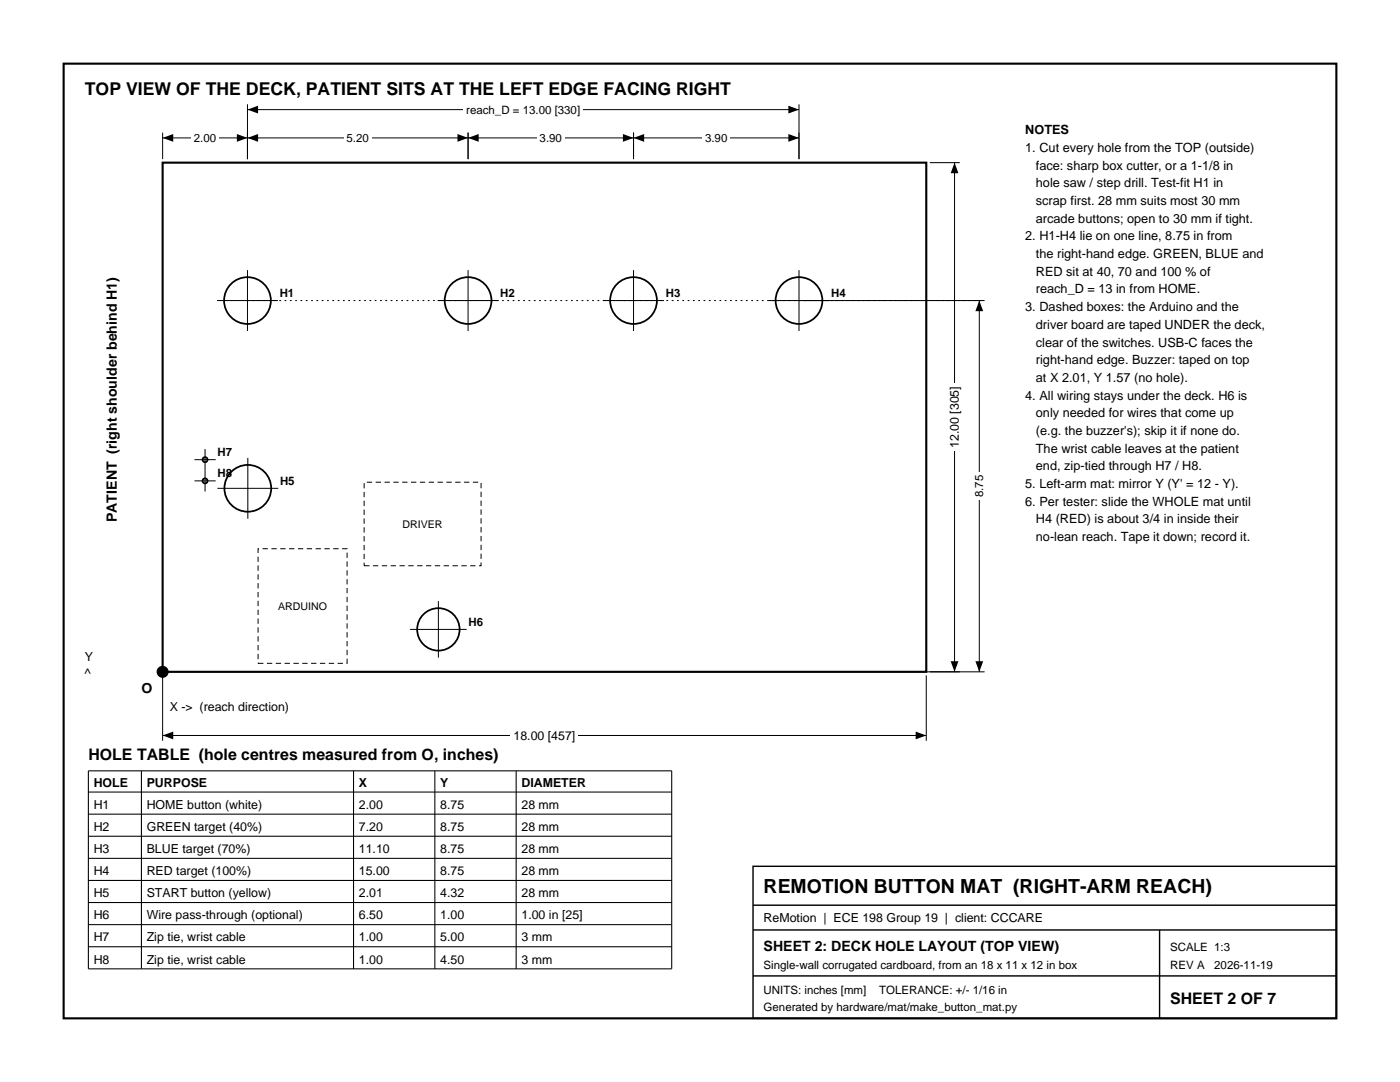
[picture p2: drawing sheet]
<svg xmlns="http://www.w3.org/2000/svg" width="279mm" height="216mm" viewBox="0 0 279 216" stroke-linecap="round" stroke-linejoin="round" font-family="sans-serif">
<defs><g id="words">
<text font-size="3.9" x="152.4" y="178.2">REMOTION BUTTON MAT (RIGHT-ARM REACH)</text>
<text font-size="3.5" x="16.9" y="19">TOP VIEW OF THE DECK, PATIENT SITS AT THE LEFT EDGE FACING RIGHT</text>
<g font-size="3.2">
<text x="17.6" y="151.7">HOLE TABLE (hole centres measured from O, inches)</text>
<text x="233.5" y="200.4">SHEET 2 OF 7</text>
</g>
<g font-size="2.8">
<text x="23.3" y="104.2" transform="rotate(-90 23.3 104.2)">PATIENT (right shoulder behind H1)</text>
<text x="28.2" y="138.3">O</text>
<text x="152.4" y="189.8">SHEET 2: DECK HOLE LAYOUT (TOP VIEW)</text>
</g>
<g font-size="2.5">
<text x="204.6" y="26.8">NOTES</text>
<text x="204.6" y="30.3">1. Cut every hole from the TOP (outside)</text>
<text x="206.7" y="33.9">face: sharp box cutter, or a 1-1/8 in</text>
<text x="206.7" y="37.4">hole saw / step drill. Test-fit H1 in</text>
<text x="206.7" y="40.9">scrap first. 28 mm suits most 30 mm</text>
<text x="204.6" y="48">2. H1-H4 lie on one line, 8.75 in from</text>
<text x="206.7" y="44.4">arcade buttons; open to 30 mm if tight.</text>
<text x="206.7" y="51.5">the right-hand edge. GREEN, BLUE and</text>
<text x="206.7" y="55">RED sit at 40, 70 and 100 % of</text>
<text x="206.7" y="58.6">reach_D = 13 in from HOME.</text>
<text x="204.6" y="62.1">3. Dashed boxes: the Arduino and the</text>
<text x="206.7" y="65.6">driver board are taped UNDER the deck,</text>
<text x="206.7" y="69.1">clear of the switches. USB-C faces the</text>
<text x="206.7" y="72.7">right-hand edge. Buzzer: taped on top</text>
<text x="206.7" y="76.2">at X 2.01, Y 1.57 (no hole).</text>
<text x="204.6" y="79.7">4. All wiring stays under the deck. H6 is</text>
<text x="206.7" y="83.3">only needed for wires that come up</text>
<text x="191.4" y="89.4" transform="rotate(-90 191.4 89.4)">12.00 [305]</text>
<text x="206.7" y="86.8">(e.g. the buzzer's); skip it if none do.</text>
<text x="206.7" y="90.3">The wrist cable leaves at the patient</text>
<text x="206.7" y="93.8">end, zip-tied through H7 / H8.</text>
<text x="204.6" y="97.4">5. Left-arm mat: mirror Y (Y' = 12 - Y).</text>
<text x="204.6" y="100.9">6. Per tester: slide the WHOLE mat until</text>
<text x="206.7" y="104.4">H4 (RED) is about 3/4 in inside their</text>
<text x="206.7" y="107.9">no-lean reach. Tape it down; record it.</text>
<text x="16.9" y="131.9">Y</text>
<text x="16.9" y="135.1">^</text>
<text x="33.9" y="141.8">X -&gt; (reach direction)</text>
<text x="102.5" y="147.6">18.00 [457]</text>
<text x="18.7" y="157">HOLE</text>
<text x="18.7" y="161.4">H1</text>
<text x="29.3" y="157">PURPOSE</text>
<text x="29.3" y="161.4">HOME button (white)</text>
<text x="71.6" y="157">X</text>
<text x="71.6" y="161.4">2.00</text>
<text x="87.8" y="157">Y</text>
<text x="87.8" y="161.4">8.75</text>
<text x="104.1" y="157">DIAMETER</text>
<text x="104.1" y="161.4">28 mm</text>
<text x="18.7" y="165.8">H2</text>
<text x="29.3" y="165.8">GREEN target (40%)</text>
<text x="71.6" y="165.8">7.20</text>
<text x="87.8" y="165.8">8.75</text>
<text x="104.1" y="165.8">28 mm</text>
<text x="18.7" y="170.2">H3</text>
<text x="29.3" y="170.2">BLUE target (70%)</text>
<text x="71.6" y="170.2">11.10</text>
<text x="87.8" y="170.2">8.75</text>
<text x="104.1" y="170.2">28 mm</text>
<text x="18.7" y="174.6">H4</text>
<text x="18.7" y="179">H5</text>
<text x="29.3" y="174.6">RED target (100%)</text>
<text x="29.3" y="179">START button (yellow)</text>
<text x="71.6" y="174.6">15.00</text>
<text x="71.6" y="179">2.01</text>
<text x="87.8" y="174.6">8.75</text>
<text x="87.8" y="179">4.32</text>
<text x="104.1" y="174.6">28 mm</text>
<text x="104.1" y="179">28 mm</text>
<text x="18.7" y="183.4">H6</text>
<text x="29.3" y="183.4">Wire pass-through (optional)</text>
<text x="71.6" y="183.4">6.50</text>
<text x="87.8" y="183.4">1.00</text>
<text x="104.1" y="183.4">1.00 in [25]</text>
<text x="152.4" y="184">ReMotion | ECE 198 Group 19 | client: CCCARE</text>
<text x="18.7" y="187.9">H7</text>
<text x="29.3" y="187.9">Zip tie, wrist cable</text>
<text x="71.6" y="187.9">1.00</text>
<text x="87.8" y="187.9">5.00</text>
<text x="104.1" y="187.9">3 mm</text>
<text x="18.7" y="192.3">H8</text>
<text x="29.3" y="192.3">Zip tie, wrist cable</text>
<text x="71.6" y="192.3">1.00</text>
<text x="87.8" y="192.3">4.50</text>
<text x="104.1" y="192.3">3 mm</text>
</g>
<g font-size="2.3">
<text x="93" y="22.7">reach_D = 13.00 [330]</text>
<text x="38.7" y="28.3">2.00</text>
<text x="69.2" y="28.3">5.20</text>
<text x="107.7" y="28.3">3.90</text>
<text x="140.7" y="28.3">3.90</text>
<text x="55.8" y="59.3">H1</text>
<text x="99.8" y="59.3">H2</text>
<text x="132.9" y="59.3">H3</text>
<text x="165.9" y="59.3">H4</text>
<text x="43.4" y="91">H7</text>
<text x="43.4" y="95.2">H8</text>
<text x="55.9" y="96.7">H5</text>
<text x="196.2" y="99.2" transform="rotate(-90 196.2 99.2)">8.75</text>
<text x="93.5" y="124.9">H6</text>
<text x="233.5" y="189.8">SCALE 1:3</text>
<text x="152.4" y="193.3">Single-wall corrugated cardboard, from an 18 x 11 x 12 in box</text>
<text x="233.5" y="193.3">REV A</text>
<text x="242.3" y="193.3">2026-11-19</text>
<text x="152.4" y="198.3">UNITS: inches [mm]</text>
<text x="152.4" y="201.8">Generated by hardware/mat/make_button_mat.py</text>
<text x="175.5" y="198.3">TOLERANCE: +/- 1/16 in</text>
</g>
<g font-size="2.1">
<text x="80.3" y="105.3">DRIVER</text>
<text x="55.5" y="121.6">ARDUINO</text>
</g>
</g></defs>
<path d="M12.7 12.7h254v190.5h-254zM32.5 32.5h152.4v101.6h-152.4z" fill="none" stroke="#000" stroke-width=".42"/>
<path d="M150.3 172.9h116.4v30.3h-116.4zM150.3 180.6h116.4M150.3 185.6h116.4M150.3 194.7h116.4M231.4 185.6v17.6" fill="none" stroke="#000" stroke-width=".28"/>
<path d="M72.7 96.2h23.3v16.7h-23.3zM51.5 109.5h17.8v22.9h-17.8z" fill="none" stroke="#000" stroke-width=".2" stroke-dasharray="1.1 .7" stroke-linecap="butt"/>
<g fill="none" stroke="#000" stroke-width=".35">
<circle cx="49.4" cy="60" r="4.7"/>
<circle cx="93.4" cy="60" r="4.7"/>
<circle cx="126.4" cy="60" r="4.7"/>
<circle cx="159.5" cy="60" r="4.7"/>
<circle cx="40.9" cy="96" r=".5"/>
<circle cx="40.9" cy="91.7" r=".5"/>
<circle cx="49.5" cy="97.4" r="4.7"/>
<circle cx="87.5" cy="125.6" r="4.2"/>
</g>
<g fill="none" stroke="#000" stroke-width=".2">
<path d="M32.5 26.5v5.3M32.5 27.5h16.9M49.4 26.5v5.3M43.3 60h12.2M49.4 53.9v12.1M87.3 60h12.2M93.4 53.9v12.1M120.4 60h12.1M126.4 53.9v12.1M153.4 60h12.1M159.5 53.9v12.1M38.8 91.7h4.2"/>
<path d="M38.8 96h4.2M40.9 89.6v8.5M43.4 97.4h12.1M49.5 91.4v12.1M87.5 119.9v11.3M81.8 125.6h11.3"/>
</g>
<circle cx="32.5" cy="134.1" r="1.06" fill="#000" stroke="#000" stroke-width=".28"/>
<path d="M32.5 27.5l2.1-.8v1.6zM47.3 26.7l2.1 .8-2.1 .8z" fill="#000"/>
<path d="M38.2 26h5.5v3h-5.5z" fill-rule="evenodd" fill="#fff"/>
<path d="M49.4 26.5v5.3M49.4 27.5h44M93.4 26.5v5.3" fill="none" stroke="#000" stroke-width=".2"/>
<path d="M49.4 27.5l2.1-.8v1.6zM91.3 26.7l2.1 .8-2.1 .8z" fill="#000"/>
<path d="M68.6 26h5.6v3h-5.6z" fill-rule="evenodd" fill="#fff"/>
<path d="M93.4 26.5v5.3M93.4 27.5h33M126.4 26.5v5.3" fill="none" stroke="#000" stroke-width=".2"/>
<path d="M93.4 27.5l2.1-.8v1.6zM124.3 26.7l2.1 .8-2.1 .8z" fill="#000"/>
<path d="M107.2 26h5.5v3h-5.5z" fill-rule="evenodd" fill="#fff"/>
<path d="M126.4 26.5v5.3M126.4 27.5h33.1M159.5 26.5v5.3" fill="none" stroke="#000" stroke-width=".2"/>
<path d="M126.4 27.5l2.2-.8v1.6zM157.3 26.7l2.2 .8-2.2 .8z" fill="#000"/>
<path d="M140.2 26h5.5v3h-5.5z" fill-rule="evenodd" fill="#fff"/>
<path d="M49.4 20.8v11M49.4 21.9h110.1M159.5 20.8v11" fill="none" stroke="#000" stroke-width=".2"/>
<path d="M49.4 21.9l2.1-.8v1.5zM157.3 21.1l2.2 .8-2.2 .7z" fill="#000"/>
<path d="M92.5 20.4h23.8v3h-23.8z" fill-rule="evenodd" fill="#fff"/>
<path d="M32.5 134.8v13M184.9 134.8v13M32.5 146.8h152.4" fill="none" stroke="#000" stroke-width=".2"/>
<path d="M32.5 146.8l2.1-.8v1.5zM182.7 146l2.2 .8-2.2 .7z" fill="#000"/>
<path d="M101.9 145.2h13.5v3.1h-13.5z" fill-rule="evenodd" fill="#fff"/>
<path d="M185.6 32.5h6M190.5 32.5v101.6M185.6 134.1h6" fill="none" stroke="#000" stroke-width=".2"/>
<path d="M190.5 32.5l.8 2.1h-1.6zM189.7 131.9h1.6l-.8 2.2z" fill="#000"/>
<path d="M188.9 76.5h3.2v13.5h-3.2z" fill-rule="evenodd" fill="#fff"/>
<path d="M160.2 60h36.3M195.4 60v74.1M160.2 134.1h36.3" fill="none" stroke="#000" stroke-width=".2"/>
<path d="M195.4 60l.8 2.1h-1.5zM194.7 131.9h1.5l-.8 2.2z" fill="#000"/>
<path d="M193.9 94.3h3v5.5h-3z" fill-rule="evenodd" fill="#fff"/>
<path d="M49.4 60h147.1" fill="none" stroke="#000" stroke-width=".2" stroke-dasharray=".4 .7" stroke-linecap="butt"/>
<g fill="none" stroke="#000" stroke-width=".21">
<path d="M17.6 158h116.5M17.6 153.8h116.5v39.5h-116.5zM28.2 153.8v39.5M70.6 153.8v39.5M86.8 153.8v39.5M103 153.8v39.5M17.6 162.5h116.5M17.6 166.9h116.5M17.6 171.3h116.5M17.6 175.7h116.5M17.6 180.1h116.5M17.6 184.5h116.5"/>
<path d="M17.6 188.9h116.5"/>
</g>
<use href="#words"/>
</svg>
